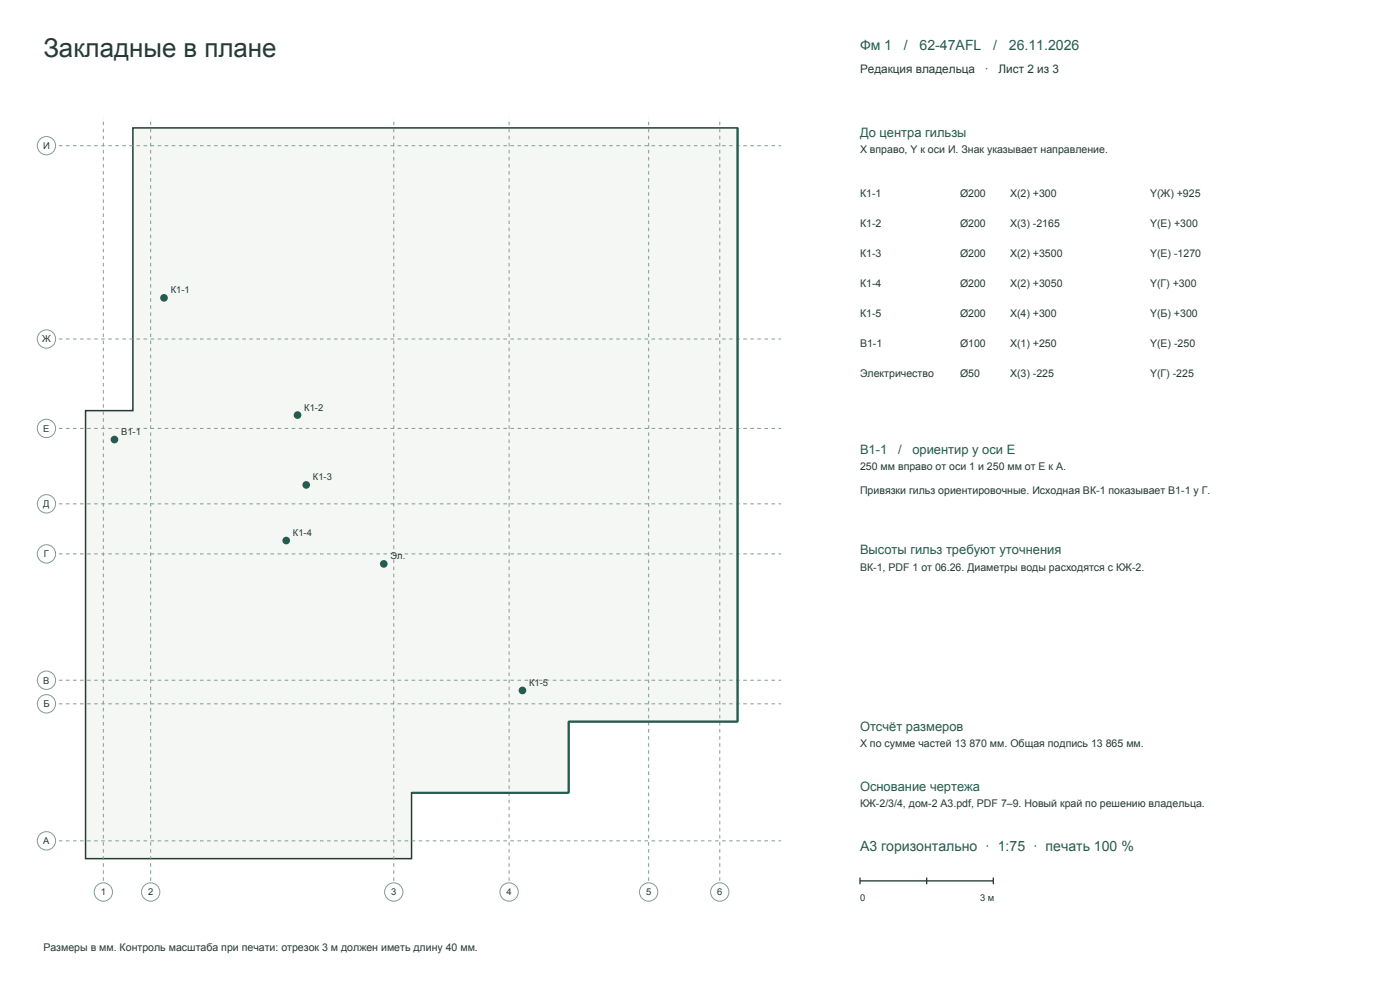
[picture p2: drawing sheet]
<svg xmlns="http://www.w3.org/2000/svg" width="420mm" height="297mm" viewBox="0 0 420 297" stroke-linecap="round" stroke-linejoin="round" font-family="sans-serif">
<defs><g id="words">
<text font-size="7.8" fill="#263b36" x="13" y="17">Закладные в плане</text>
<g font-size="4.2" fill="#245d50">
<text x="258" y="15">Фм 1</text>
<text x="271.2" y="15">/</text>
<text x="275.9" y="15">62-47AFL</text>
<text x="298" y="15">/</text>
<text x="302.6" y="15">26.11.2026</text>
<text x="258" y="255">А3 горизонтально · 1:75 · печать 100 %</text>
</g>
<g font-size="3.9" fill="#245d50">
<text x="258" y="41">До центра гильзы</text>
<text x="258" y="136">В1-1</text>
<text x="269.4" y="136">/</text>
<text x="273.7" y="136">ориентир у оси Е</text>
<text x="258" y="166">Высоты гильз требуют уточнения</text>
<text x="258" y="219">Отсчёт размеров</text>
<text x="258" y="237">Основание чертежа</text>
</g>
<g font-size="3.5" fill="#263b36">
<text x="258" y="22">Редакция владельца</text>
<text x="295.5" y="22">·</text>
<text x="299.6" y="22">Лист 2 из 3</text>
</g>
<g font-size="3.2" fill="#263b36">
<text x="258" y="46">X вправо, Y к оси И. Знак указывает направление.</text>
<text x="258" y="59">К1-1</text>
<text x="288" y="59">Ø200</text>
<text x="303" y="59">X(2) +300</text>
<text x="345" y="59">Y(Ж) +925</text>
<text x="258" y="68">К1-2</text>
<text x="288" y="68">Ø200</text>
<text x="303" y="68">X(3) -2165</text>
<text x="345" y="68">Y(Е) +300</text>
<text x="258" y="77">К1-3</text>
<text x="288" y="77">Ø200</text>
<text x="303" y="77">X(2) +3500</text>
<text x="345" y="77">Y(Е) -1270</text>
<text x="258" y="86">К1-4</text>
<text x="288" y="86">Ø200</text>
<text x="303" y="86">X(2) +3050</text>
<text x="345" y="86">Y(Г) +300</text>
<text x="258" y="95">К1-5</text>
<text x="288" y="95">Ø200</text>
<text x="303" y="95">X(4) +300</text>
<text x="345" y="95">Y(Б) +300</text>
<text x="258" y="104">В1-1</text>
<text x="288" y="104">Ø100</text>
<text x="303" y="104">X(1) +250</text>
<text x="345" y="104">Y(Е) -250</text>
<text x="258" y="113">Электричество</text>
<text x="288" y="113">Ø50</text>
<text x="303" y="113">X(3) -225</text>
<text x="345" y="113">Y(Г) -225</text>
<text x="258" y="141">250 мм вправо от оси 1 и 250 мм от Е к А.</text>
<text x="258" y="148">Привязки гильз ориентировочные. Исходная ВК-1 показывает В1-1 у Г.</text>
<text x="258" y="171">ВК-1, PDF 1 от 06.26. Диаметры воды расходятся с КЖ-2.</text>
<text x="258" y="224">X по сумме частей 13 870 мм. Общая подпись 13 865 мм.</text>
<text x="258" y="242">КЖ-2/3/4, дом-2 A3.pdf, PDF 7–9. Новый край по решению владельца.</text>
<text x="13" y="285">Размеры в мм. Контроль масштаба при печати: отрезок 3 м должен иметь длину 40 мм.</text>
</g>
<g font-size="2.8" fill="#263b36">
<text x="12.9" y="44.7">И</text>
<text x="51.2" y="87.9">К1-1</text>
<text x="12.6" y="102.6">Ж</text>
<text x="91.3" y="123.1">К1-2</text>
<text x="13" y="129.4">Е</text>
<text x="36.3" y="130.4">В1-1</text>
<text x="93.9" y="144">К1-3</text>
<text x="13" y="152">Д</text>
<text x="87.9" y="160.7">К1-4</text>
<text x="13.2" y="167">Г</text>
<text x="117.1" y="167.7">Эл.</text>
<text x="13" y="204.9">В</text>
<text x="158.7" y="205.6">К1-5</text>
<text x="13" y="211.9">Б</text>
<text x="13" y="253">А</text>
<text x="30.2" y="268.3">1</text>
<text x="44.4" y="268.3">2</text>
<text x="117.3" y="268.3">3</text>
<text x="151.9" y="268.3">4</text>
<text x="193.8" y="268.3">5</text>
<text x="215.1" y="268.3">6</text>
<text x="258" y="270">0</text>
<text x="294" y="270">3 м</text>
</g>
</g></defs>
<path d="M39.9 38.3h181.4v178h-50.7v21.3h-47.1v19.7h-97.8v-134.2h14.2z" fill-rule="evenodd" fill="#f4f7f4" stroke="#263b36" stroke-width=".45"/>
<path d="M31 264v-228.7" fill="none" stroke="#849b90" stroke-width=".3" stroke-dasharray="1.1 1.1" stroke-linecap="butt"/>
<circle cx="31" cy="267.3" r="2.75" fill="#fff" stroke="#849b90" stroke-width=".3"/>
<path d="M45.2 264v-228.7" fill="none" stroke="#849b90" stroke-width=".3" stroke-dasharray="1.1 1.1" stroke-linecap="butt"/>
<circle cx="45.2" cy="267.3" r="2.75" fill="#fff" stroke="#849b90" stroke-width=".3"/>
<path d="M118.1 264v-228.7" fill="none" stroke="#849b90" stroke-width=".3" stroke-dasharray="1.1 1.1" stroke-linecap="butt"/>
<circle cx="118.1" cy="267.3" r="2.75" fill="#fff" stroke="#849b90" stroke-width=".3"/>
<path d="M152.7 264v-228.7" fill="none" stroke="#849b90" stroke-width=".3" stroke-dasharray="1.1 1.1" stroke-linecap="butt"/>
<circle cx="152.7" cy="267.3" r="2.75" fill="#fff" stroke="#849b90" stroke-width=".3"/>
<path d="M194.6 264v-228.7" fill="none" stroke="#849b90" stroke-width=".3" stroke-dasharray="1.1 1.1" stroke-linecap="butt"/>
<circle cx="194.6" cy="267.3" r="2.75" fill="#fff" stroke="#849b90" stroke-width=".3"/>
<path d="M215.9 264v-228.7" fill="none" stroke="#849b90" stroke-width=".3" stroke-dasharray="1.1 1.1" stroke-linecap="butt"/>
<circle cx="215.9" cy="267.3" r="2.75" fill="#fff" stroke="#849b90" stroke-width=".3"/>
<path d="M17.7 252h216.6" fill="none" stroke="#849b90" stroke-width=".3" stroke-dasharray="1.1 1.1" stroke-linecap="butt"/>
<circle cx="13.9" cy="252" r="2.75" fill="#fff" stroke="#849b90" stroke-width=".3"/>
<path d="M17.7 210.9h216.6" fill="none" stroke="#849b90" stroke-width=".3" stroke-dasharray="1.1 1.1" stroke-linecap="butt"/>
<circle cx="13.9" cy="210.9" r="2.75" fill="#fff" stroke="#849b90" stroke-width=".3"/>
<path d="M17.7 203.9h216.6" fill="none" stroke="#849b90" stroke-width=".3" stroke-dasharray="1.1 1.1" stroke-linecap="butt"/>
<circle cx="13.9" cy="203.9" r="2.75" fill="#fff" stroke="#849b90" stroke-width=".3"/>
<path d="M17.7 166h216.6" fill="none" stroke="#849b90" stroke-width=".3" stroke-dasharray="1.1 1.1" stroke-linecap="butt"/>
<circle cx="13.9" cy="166" r="2.75" fill="#fff" stroke="#849b90" stroke-width=".3"/>
<path d="M17.7 151h216.6" fill="none" stroke="#849b90" stroke-width=".3" stroke-dasharray="1.1 1.1" stroke-linecap="butt"/>
<circle cx="13.9" cy="151" r="2.75" fill="#fff" stroke="#849b90" stroke-width=".3"/>
<path d="M17.7 128.4h216.6" fill="none" stroke="#849b90" stroke-width=".3" stroke-dasharray="1.1 1.1" stroke-linecap="butt"/>
<circle cx="13.9" cy="128.4" r="2.75" fill="#fff" stroke="#849b90" stroke-width=".3"/>
<path d="M17.7 101.6h216.6" fill="none" stroke="#849b90" stroke-width=".3" stroke-dasharray="1.1 1.1" stroke-linecap="butt"/>
<circle cx="13.9" cy="101.6" r="2.75" fill="#fff" stroke="#849b90" stroke-width=".3"/>
<path d="M17.7 43.7h216.6" fill="none" stroke="#849b90" stroke-width=".3" stroke-dasharray="1.1 1.1" stroke-linecap="butt"/>
<circle cx="13.9" cy="43.7" r="2.75" fill="#fff" stroke="#849b90" stroke-width=".3"/>
<path d="M221.3 38.3v178h-50.7v21.3h-47.1" fill="none" stroke="#245d50" stroke-width=".65" stroke-linecap="butt"/>
<g fill="#245d50">
<circle cx="49.2" cy="89.3" r="1.15"/>
<circle cx="89.3" cy="124.4" r="1.15"/>
<circle cx="91.9" cy="145.3" r="1.15"/>
<circle cx="85.9" cy="162" r="1.15"/>
<circle cx="156.7" cy="206.9" r="1.15"/>
<circle cx="34.3" cy="131.7" r="1.15"/>
<circle cx="115.1" cy="169" r="1.15"/>
</g>
<path d="M258 264h40M258 263v2M278 263v2M298 263v2" fill="none" stroke="#263b36" stroke-width=".4"/>
<use href="#words"/>
</svg>
